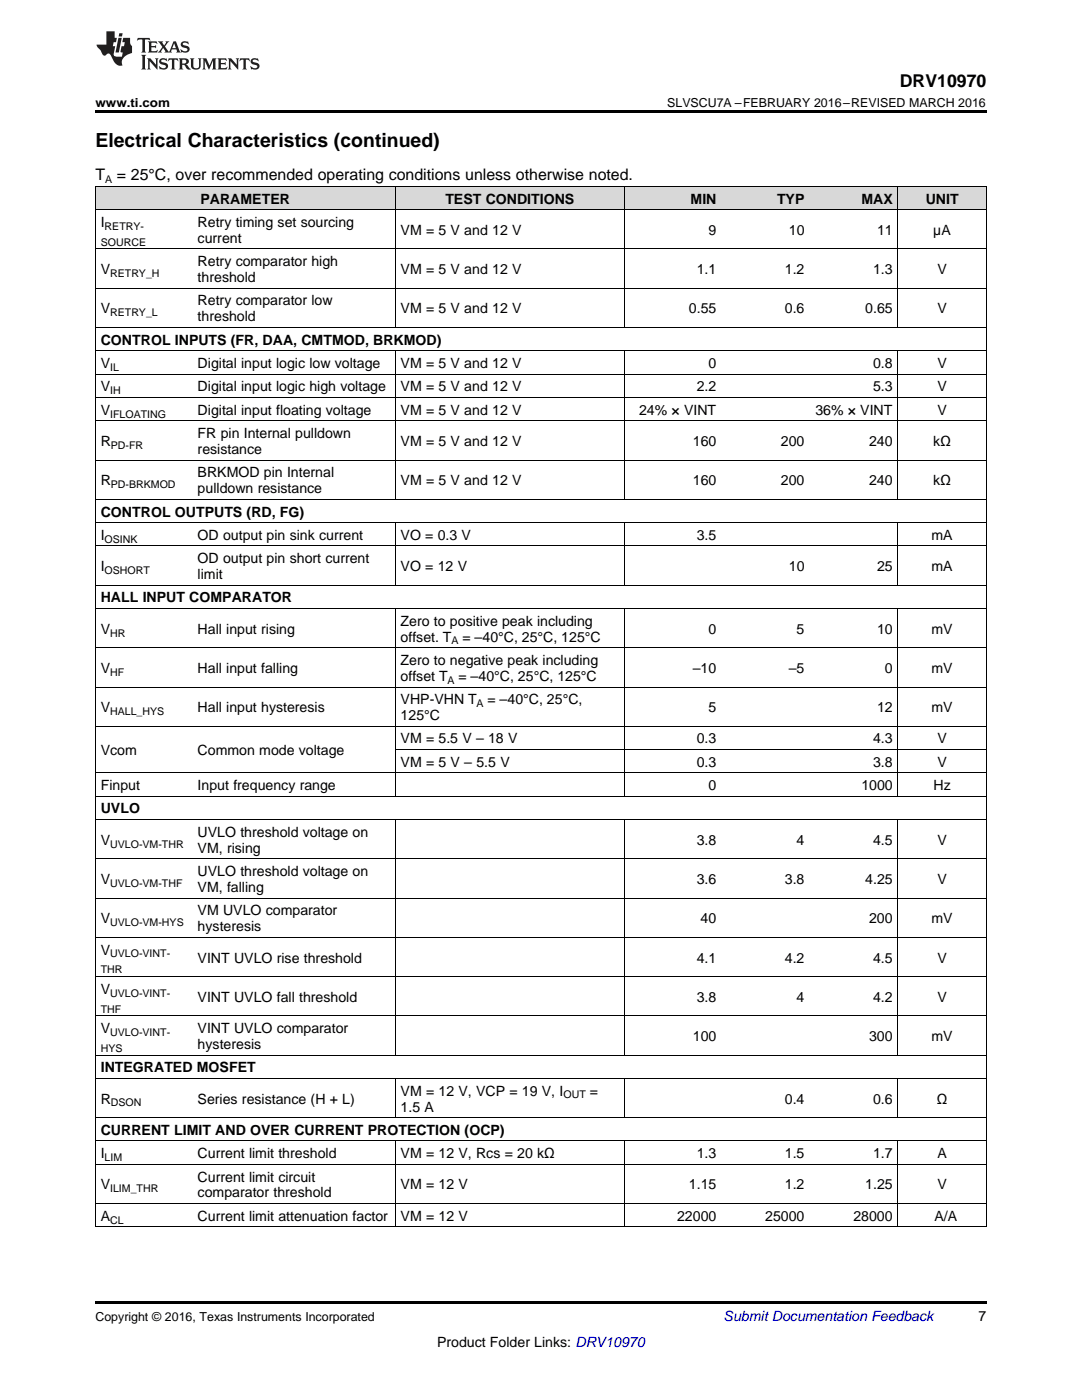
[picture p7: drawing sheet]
<svg xmlns="http://www.w3.org/2000/svg" width="216mm" height="279mm" viewBox="0 0 216 279" stroke-linecap="round" stroke-linejoin="round" font-family="sans-serif">
<defs><g id="words">
<text font-size="3.9" x="19" y="29.3">Electrical Characteristics (continued)</text>
<text font-size="3.5" x="179.6" y="17.3">DRV10970</text>
<g font-size="3.2">
<text x="19" y="36">T</text>
<text x="23.3" y="36">= 25°C, over recommended operating conditions unless otherwise noted.</text>
</g>
<g font-size="2.8">
<text x="40" y="40.6">PARAMETER</text>
<text x="88.9" y="40.6">TEST CONDITIONS</text>
<text x="137.8" y="40.6">MIN</text>
<text x="155" y="40.6">TYP</text>
<text x="171.9" y="40.6">MAX</text>
<text x="184.7" y="40.6">UNIT</text>
<text x="20.1" y="45.3">I</text>
<text x="39.4" y="45.3">Retry timing set sourcing</text>
<text x="79.9" y="46.9">VM = 5 V and 12 V</text>
<text x="141.4" y="46.9">9</text>
<text x="157.4" y="46.9">10</text>
<text x="175" y="46.9">11</text>
<text x="186.2" y="46.9">µA</text>
<text x="39.4" y="48.5">current</text>
<text x="39.4" y="53.1">Retry comparator high</text>
<text x="20.1" y="54.7">V</text>
<text x="39.4" y="56.3">threshold</text>
<text x="79.9" y="54.7">VM = 5 V and 12 V</text>
<text x="139" y="54.7">1.1</text>
<text x="156.6" y="54.7">1.2</text>
<text x="174.2" y="54.7">1.3</text>
<text x="187" y="54.7">V</text>
<text x="20.1" y="62.5">V</text>
<text x="39.4" y="61">Retry comparator low</text>
<text x="39.4" y="64.1">threshold</text>
<text x="79.9" y="62.5">VM = 5 V and 12 V</text>
<text x="137.5" y="62.5">0.55</text>
<text x="156.6" y="62.5">0.6</text>
<text x="172.6" y="62.5">0.65</text>
<text x="187" y="62.5">V</text>
<text x="20.1" y="68.8">CONTROL INPUTS (FR, DAA, CMTMOD, BRKMOD)</text>
<text x="20.1" y="73.4">V</text>
<text x="39.4" y="73.4">Digital input logic low voltage</text>
<text x="79.9" y="73.4">VM = 5 V and 12 V</text>
<text x="141.4" y="73.4">0</text>
<text x="174.2" y="73.4">0.8</text>
<text x="187" y="73.4">V</text>
<text x="20.1" y="78.1">V</text>
<text x="20.1" y="82.8">V</text>
<text x="39.4" y="78.1">Digital input logic high voltage</text>
<text x="39.4" y="82.8">Digital input floating voltage</text>
<text x="79.9" y="78.1">VM = 5 V and 12 V</text>
<text x="79.9" y="82.8">VM = 5 V and 12 V</text>
<text x="127.5" y="82.8">24% × VINT</text>
<text x="139" y="78.1">2.2</text>
<text x="162.7" y="82.8">36% × VINT</text>
<text x="174.2" y="78.1">5.3</text>
<text x="187" y="78.1">V</text>
<text x="187" y="82.8">V</text>
<text x="20.1" y="89">R</text>
<text x="39.4" y="87.4">FR pin Internal pulldown</text>
<text x="79.9" y="89">VM = 5 V and 12 V</text>
<text x="138.3" y="89">160</text>
<text x="155.8" y="89">200</text>
<text x="173.4" y="89">240</text>
<text x="186.2" y="89">kΩ</text>
<text x="39.4" y="90.6">resistance</text>
<text x="39.4" y="95.2">BRKMOD pin Internal</text>
<text x="20.1" y="96.8">R</text>
<text x="39.4" y="98.4">pulldown resistance</text>
<text x="79.9" y="96.8">VM = 5 V and 12 V</text>
<text x="138.3" y="96.8">160</text>
<text x="155.8" y="96.8">200</text>
<text x="173.4" y="96.8">240</text>
<text x="186.2" y="96.8">kΩ</text>
<text x="20.1" y="103.1">CONTROL OUTPUTS (RD, FG)</text>
<text x="20.1" y="107.7">I</text>
<text x="39.4" y="107.7">OD output pin sink current</text>
<text x="79.9" y="107.7">VO = 0.3 V</text>
<text x="139" y="107.7">3.5</text>
<text x="185.9" y="107.7">mA</text>
<text x="20.1" y="114">I</text>
<text x="39.4" y="112.4">OD output pin short current</text>
<text x="79.9" y="114">VO = 12 V</text>
<text x="157.4" y="114">10</text>
<text x="175" y="114">25</text>
<text x="185.9" y="114">mA</text>
<text x="39.4" y="115.6">limit</text>
<text x="20.1" y="120.2">HALL INPUT COMPARATOR</text>
<text x="79.9" y="124.9">Zero to positive peak including</text>
<text x="20.1" y="126.5">V</text>
<text x="39.4" y="126.5">Hall input rising</text>
<text x="79.9" y="128.1">offset. T</text>
<text x="92.3" y="128.1">= –40°C, 25°C, 125°C</text>
<text x="141.4" y="126.5">0</text>
<text x="159" y="126.5">5</text>
<text x="175" y="126.5">10</text>
<text x="185.9" y="126.5">mV</text>
<text x="20.1" y="134.3">V</text>
<text x="39.4" y="134.3">Hall input falling</text>
<text x="79.9" y="132.7">Zero to negative peak including</text>
<text x="79.9" y="135.9">offset T</text>
<text x="91.5" y="135.9">= –40°C, 25°C, 125°C</text>
<text x="138.3" y="134.3">–10</text>
<text x="157.4" y="134.3">–5</text>
<text x="176.6" y="134.3">0</text>
<text x="185.9" y="134.3">mV</text>
<text x="20.1" y="142.1">V</text>
<text x="39.4" y="142.1">Hall input hysteresis</text>
<text x="79.9" y="140.5">VHP-VHN T</text>
<text x="79.9" y="143.7">125°C</text>
<text x="97.3" y="140.5">= –40°C, 25°C,</text>
<text x="141.4" y="142.1">5</text>
<text x="175" y="142.1">12</text>
<text x="185.9" y="142.1">mV</text>
<text x="79.9" y="148.4">VM = 5.5 V – 18 V</text>
<text x="139" y="148.4">0.3</text>
<text x="174.2" y="148.4">4.3</text>
<text x="187" y="148.4">V</text>
<text x="20.1" y="150.7">Vcom</text>
<text x="39.4" y="150.7">Common mode voltage</text>
<text x="79.9" y="153">VM = 5 V – 5.5 V</text>
<text x="139" y="153">0.3</text>
<text x="174.2" y="153">3.8</text>
<text x="187" y="153">V</text>
<text x="20.1" y="157.7">Finput</text>
<text x="39.4" y="157.7">Input frequency range</text>
<text x="141.4" y="157.7">0</text>
<text x="171.9" y="157.7">1000</text>
<text x="186.3" y="157.7">Hz</text>
<text x="20.1" y="162.3">UVLO</text>
<text x="39.4" y="167">UVLO threshold voltage on</text>
<text x="20.1" y="168.6">V</text>
<text x="39.4" y="170.2">VM, rising</text>
<text x="139" y="168.6">3.8</text>
<text x="159" y="168.6">4</text>
<text x="174.2" y="168.6">4.5</text>
<text x="187" y="168.6">V</text>
<text x="20.1" y="176.4">V</text>
<text x="39.4" y="174.8">UVLO threshold voltage on</text>
<text x="39.4" y="178">VM, falling</text>
<text x="139" y="176.4">3.6</text>
<text x="156.6" y="176.4">3.8</text>
<text x="172.6" y="176.4">4.25</text>
<text x="187" y="176.4">V</text>
<text x="20.1" y="184.3">V</text>
<text x="39.4" y="182.7">VM UVLO comparator</text>
<text x="39.4" y="185.8">hysteresis</text>
<text x="139.8" y="184.3">40</text>
<text x="173.4" y="184.3">200</text>
<text x="185.9" y="184.3">mV</text>
<text x="20.1" y="190.5">V</text>
<text x="39.4" y="192.1">VINT UVLO rise threshold</text>
<text x="139" y="192.1">4.1</text>
<text x="156.6" y="192.1">4.2</text>
<text x="174.2" y="192.1">4.5</text>
<text x="187" y="192.1">V</text>
<text x="20.1" y="198.3">V</text>
<text x="39.4" y="199.9">VINT UVLO fall threshold</text>
<text x="139" y="199.9">3.8</text>
<text x="159" y="199.9">4</text>
<text x="174.2" y="199.9">4.2</text>
<text x="187" y="199.9">V</text>
<text x="20.1" y="206.2">V</text>
<text x="39.4" y="206.2">VINT UVLO comparator</text>
<text x="39.4" y="209.3">hysteresis</text>
<text x="138.3" y="207.8">100</text>
<text x="173.4" y="207.8">300</text>
<text x="185.9" y="207.8">mV</text>
<text x="20.1" y="214">INTEGRATED MOSFET</text>
<text x="20.1" y="220.2">R</text>
<text x="39.4" y="220.2">Series resistance (H + L)</text>
<text x="79.9" y="218.7">VM = 12 V, VCP = 19 V, I</text>
<text x="79.9" y="221.8">1.5 A</text>
<text x="117.7" y="218.7">=</text>
<text x="156.6" y="220.2">0.4</text>
<text x="174.2" y="220.2">0.6</text>
<text x="186.9" y="220.2">Ω</text>
<text x="20.1" y="226.5">CURRENT LIMIT AND OVER CURRENT PROTECTION (OCP)</text>
<text x="20.1" y="231.1">I</text>
<text x="39.4" y="231.1">Current limit threshold</text>
<text x="79.9" y="231.1">VM = 12 V, Rcs = 20 kΩ</text>
<text x="139" y="231.1">1.3</text>
<text x="156.6" y="231.1">1.5</text>
<text x="174.2" y="231.1">1.7</text>
<text x="187" y="231.1">A</text>
<text x="20.1" y="237.4">V</text>
<text x="39.4" y="235.8">Current limit circuit</text>
<text x="39.4" y="239">comparator threshold</text>
<text x="79.9" y="237.4">VM = 12 V</text>
<text x="137.5" y="237.4">1.15</text>
<text x="156.6" y="237.4">1.2</text>
<text x="172.6" y="237.4">1.25</text>
<text x="187" y="237.4">V</text>
<text x="20.1" y="243.6">A</text>
<text x="39.4" y="243.6">Current limit attenuation factor</text>
<text x="79.9" y="243.6">VM = 12 V</text>
<text x="135.1" y="243.6">22000</text>
<text x="152.7" y="243.6">25000</text>
<text x="170.3" y="243.6">28000</text>
<text x="186.4" y="243.6">A/A</text>
<text x="195.3" y="263.6">7</text>
<text x="87.2" y="268.9">Product Folder Links: DRV10970</text>
</g>
<text font-size="2.8" fill="#0000c8" x="144.4" y="263.6">Submit Documentation Feedback</text>
<g font-size="2.5">
<text x="19" y="21.4">www.ti.com</text>
<text x="133.1" y="21.4">SLVSCU7A –FEBRUARY 2016–REVISED MARCH 2016</text>
<text x="19" y="263.6">Copyright © 2016, Texas Instruments Incorporated</text>
</g>
<g font-size="2.1">
<text x="21" y="36.6">A</text>
<text x="20.9" y="45.9">RETRY-</text>
<text x="20.1" y="49">SOURCE</text>
<text x="22" y="55.3">RETRY_H</text>
<text x="22" y="63.1">RETRY_L</text>
<text x="22" y="74">IL</text>
<text x="22" y="78.7">IH</text>
<text x="22" y="83.3">IFLOATING</text>
<text x="22.1" y="89.6">PD-FR</text>
<text x="22.1" y="97.4">PD-BRKMOD</text>
<text x="20.9" y="108.3">OSINK</text>
<text x="20.9" y="114.5">OSHORT</text>
<text x="22" y="127">HR</text>
<text x="90.1" y="128.6">A</text>
<text x="22" y="134.9">HF</text>
<text x="89.3" y="136.5">A</text>
<text x="22" y="142.7">HALL_HYS</text>
<text x="95.1" y="141.1">A</text>
<text x="22" y="169.2">UVLO-VM-THR</text>
<text x="22" y="177">UVLO-VM-THF</text>
<text x="22" y="184.8">UVLO-VM-HYS</text>
<text x="22" y="191.1">UVLO-VINT-</text>
<text x="20.1" y="194.2">THR</text>
<text x="20.1" y="202.1">THF</text>
<text x="22" y="198.9">UVLO-VINT-</text>
<text x="20.1" y="209.9">HYS</text>
<text x="22" y="206.7">UVLO-VINT-</text>
<text x="22.1" y="220.8">DSON</text>
<text x="112.4" y="219.2">OUT</text>
<text x="20.9" y="231.7">LIM</text>
<text x="22" y="237.9">ILIM_THR</text>
<text x="22" y="244.2">CL</text>
</g>
</g></defs>
<g fill="#d8d8d8">
<path d="M19 37.3h19.4v4.6h-19.4z"/>
<path d="M38.4 37.3h40.5v4.6h-40.5z"/>
<path d="M78.9 37.3h45.8v4.6h-45.8z"/>
<path d="M124.7 37.3h19.3v4.6h-19.3z"/>
<path d="M144 37.3h17.6v4.6h-17.6z"/>
<path d="M161.6 37.3h17.6v4.6h-17.6z"/>
<path d="M179.2 37.3h17.6v4.6h-17.6z"/>
</g>
<path d="M19 22h177.8v.5h-177.8zM19 259.7h177.8v.5h-177.8z" fill="#000"/>
<g fill="none" stroke="#000" stroke-width=".2">
<path d="M19 37.2h177.8M19.1 37.2v207.7M78.8 37.2v28.2M124.6 37.2v28.2M179.2 37.2v28.2M196.8 37.2v207.7M19 57.5h177.8M19 49.7h177.8M19 41.9h177.8M19 79.3h177.8M19 74.7h177.8M19 70h177.8"/>
<path d="M19 65.4h177.8M78.8 70v29.7M124.6 70v29.7M179.2 70v29.7M19 99.6h177.8M19 91.8h177.8M19 84h177.8M19 116.8h177.8M19 109h177.8M19 104.3h177.8M78.8 104.4v12.4M124.6 104.4v12.4"/>
<path d="M179.2 104.4v12.4M19 137.1h177.8M19 129.3h177.8M19 121.4h177.8M78.8 121.5v37.5M124.6 121.5v37.5M179.2 121.5v37.5M19 158.9h177.8M19 154.3h177.8M19 144.9h177.8M78.9 149.6h117.9M19 179.2h177.8"/>
<path d="M19 171.4h177.8M19 163.6h177.8M78.8 163.6v47M124.6 163.6v47M179.2 163.6v47M19 194.9h177.8M19 187.1h177.8M19 215.2h177.8M19 210.6h177.8M19 202.7h177.8M78.8 215.3v7.8M124.6 215.3v7.8"/>
<path d="M179.2 215.3v7.8M19 232.4h177.8M19 227.7h177.8M19 223h177.8M78.8 227.8v17.1M124.6 227.8v17.1M179.2 227.8v17.1M19 244.8h177.8M19 240.2h177.8"/>
</g>
<g fill="#231f20">
<path d="M27.5 7.6l-.1 .5 .4-.2h.6v.1v2.1l-.2 .4h1l-.3-.4v-2.1l.1-.1h.5l.5 .2-.2-.5zM29.5 8.3l.2 .3v1.5l-.2 .4h1.8l.2-.6a1.04 1.04 0 0 1-1.3 .2v-.7h.6l.3 .2v-.6l-.3 .2h-.6v-.6l.8-.1 .4 .3-.2-.5zM31.5 8.3l.9 1.1-.9 1.1h.8l-.2-.2 .5-.7 .4 .7-.2 .2h1.5l-.1-.2 .1-.4h.9l.1 .4-.2 .2h1l-.3-.3-.7-1.9h-.5l-.9 2-.8-1 .9-1h-.8l.1 .3-.3 .5-.4-.6 .2-.2zM34.7 8.6l.4 1h-.7zM36.3 8.4a.63 .63 0 0 0-.2 .7 .63 .63 0 0 0 .6 .4l.6 .2 .1 .2a.75 .75 0 0 1-.7 .4 .75 .75 0 0 1-.6-.5l.1 .7 .1-.1a1.11 1.11 0 0 0 1.5-.6 1.13 1.13 0 0 0-1.2-.8l-.1-.4a1.04 1.04 0 0 1 1.2 .2l-.2-.5-.1 .1-.5-.2zM28.2 10.9l.2 .4v2.2l-.2 .4h1l-.3-.4v-2.2l.3-.4zM29.3 11.6l.3 .4v1.5l-.3 .4h.8l-.2-.4v-1.3l1.5 1.7v-1.9l.2-.4h-.7l.2 .4v.9l-1.1-1.3zM32 11.8a.62 .62 0 0 0-.2 .7 .62 .62 0 0 0 .6 .4l.6 .1 .1 .3a.76 .76 0 0 1-.7 .3 .76 .76 0 0 1-.6-.4l.1 .7 .1-.1a1.11 1.11 0 0 0 1.5-.6 1.13 1.13 0 0 0-1.2-.8l-.1-.4a1.04 1.04 0 0 1 1.2 .2l-.2-.6-.1 .1-.5-.1zM33.7 11.6l-.2 .6a.61 .61 0 0 1 .8-.3v1.6l-.2 .4h.9l-.2-.4v-1.6a.63 .63 0 0 1 .8 .3l-.2-.6zM35.6 11.6l.3 .4v1.5l-.3 .4h1l-.2-.2v-.8l.5 .2a.76 .76 0 0 0 1.2 .7l-1-1a.58 .58 0 0 0 .6-.5 .58 .58 0 0 0-.5-.6zM36.4 11.9h.1a.45 .45 0 0 1 .5 .1 .45 .45 0 0 1 .1 .5l-.7 .2zM37.9 11.6l.2 .2a2.17 2.17 0 0 0 .3 1.9 .99 .99 0 0 0 1.6-.6v-1.1l.2-.4h-.7l.2 .2a1.92 1.92 0 0 1-.2 1.8 .6 .6 0 0 1-.9-.5v-1.1l.2-.4zM40.4 11.6l.2 .4v1.5l-.2 .4h.7l-.2-.4v-1.4l.8 1.8 .8-1.8v1.4l-.2 .4h.9l-.2-.4v-1.5l.2-.4h-.8l-.6 1.5-.6-1.5zM43.4 11.6l.2 .4v1.5l-.2 .4h1.8l.2-.6a1.04 1.04 0 0 1-1.3 .1v-.6h.5l.4 .2v-.6l-.4 .2h-.5v-.7h.8l.3 .3-.1-.6zM45.5 11.6l.2 .4v1.5l-.2 .4h.7l-.2-.4v-1.3l1.5 1.7v-1.9l.2-.4h-.7l.2 .4v.9l-1.1-1.3zM47.9 11.6l-.1 .6a.61 .61 0 0 1 .8-.3v1.6l-.3 .4h1l-.3-.4 .1-1.6a.63 .63 0 0 1 .7 .3l-.1-.6zM50.2 11.8a.62 .62 0 0 0-.2 .7 .62 .62 0 0 0 .6 .4l.6 .1 .2 .3a.76 .76 0 0 1-.8 .3 .76 .76 0 0 1-.6-.4l.1 .7 .2-.1a1.11 1.11 0 0 0 1.5-.6 1.13 1.13 0 0 0-1.3-.8l-.1-.4a1.04 1.04 0 0 1 1.2 .2l-.1-.6-.2 .1-.5-.1z"/>
<path d="M21.2 6.3v2.6h-1.9l.1 .4 .7 .9a.91 .91 0 0 0 1 .8 .56 .56 0 0 1 .5-.3 .56 .56 0 0 1 .5 .3l.4 .8a1.53 1.53 0 0 0 1.9 1.2 1.54 1.54 0 0 1 1-2.1l.9-.3v-1.4a1.52 1.52 0 0 1-.3-1.6h-1.4l-.2 .8h.5l-.2 .8h-.4l-.2 1v.2l.4 .1-.2 .8a1.93 1.93 0 0 1-1.6-.3l.3-1.8h-.5l.2-.8h.4l.2-.8h-.4v-1.3zM23.6 7.6l-.6 2.9h.7l.6-2.9zM23.8 6.6l-.1 .7h.6l.2-.7z"/>
</g>
<use href="#words"/>
</svg>
